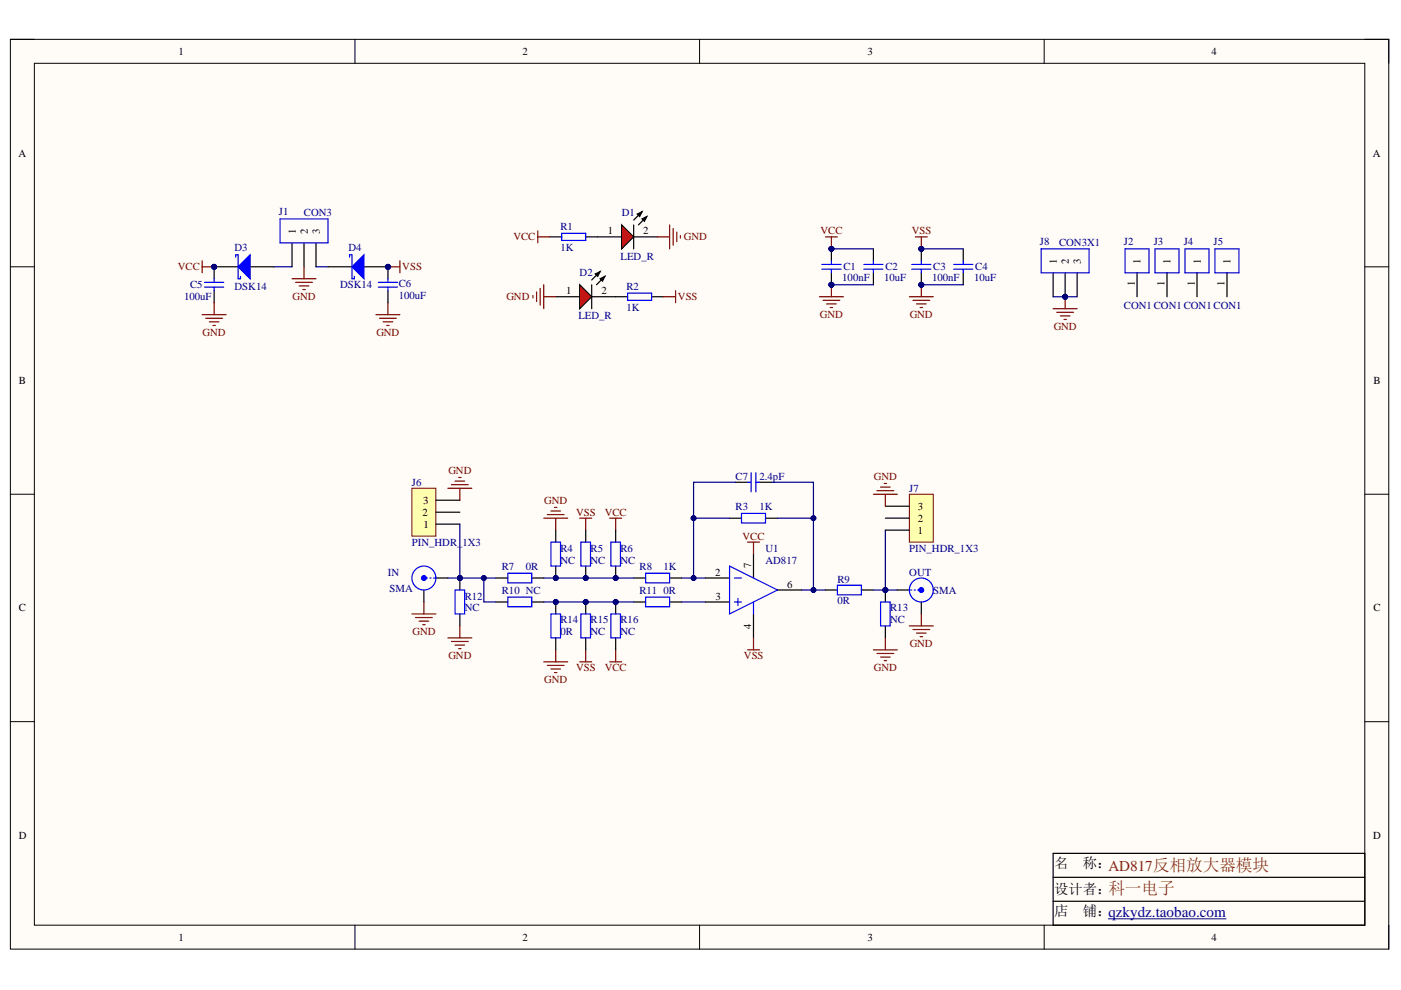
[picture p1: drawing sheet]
<svg xmlns="http://www.w3.org/2000/svg" width="297mm" height="210mm" viewBox="0 0 297 210" stroke-linecap="round" stroke-linejoin="round" font-family="sans-serif">
<defs><g id="words">
<g font-size="3.5" fill="#783f04">
<text x="244.4" y="184.6">反相放大器模块</text>
<text x="235" y="189.5">科一电子</text>
</g>
<g font-size="3">
<text x="223.5" y="184.1">名</text>
<text x="229.6" y="184.1">称：AD817</text>
<text x="223.5" y="189.5">设计者：</text>
<text x="223.5" y="194.3">店</text>
<text x="229.6" y="194.3">铺：qzkydz.taobao.com</text>
</g>
<g font-size="2.3">
<text x="37.8" y="11.6">1</text>
<text x="110.8" y="11.6">2</text>
<text x="183.9" y="11.6">3</text>
<text x="256.9" y="11.6">4</text>
<text x="3.9" y="33.2">A</text>
<text x="291.1" y="33.2">A</text>
<text x="62.7" y="49.7" transform="rotate(-90 62.7 49.7)">1</text>
<text x="65.2" y="49.7" transform="rotate(-90 65.2 49.7)">2</text>
<text x="67.8" y="49.7" transform="rotate(-90 67.8 49.7)">3</text>
<text x="128.9" y="49.7">1</text>
<text x="136.4" y="49.7">2</text>
<text x="224.1" y="56.1" transform="rotate(-90 224.1 56.1)">1</text>
<text x="226.6" y="56.1" transform="rotate(-90 226.6 56.1)">2</text>
<text x="229.2" y="56.1" transform="rotate(-90 229.2 56.1)">3</text>
<text x="241.8" y="56.1" transform="rotate(-90 241.8 56.1)">1</text>
<text x="248.2" y="56.1" transform="rotate(-90 248.2 56.1)">1</text>
<text x="254.6" y="56.1" transform="rotate(-90 254.6 56.1)">1</text>
<text x="260.9" y="56.1" transform="rotate(-90 260.9 56.1)">1</text>
<text x="120" y="62.4">1</text>
<text x="127.5" y="62.4">2</text>
<text x="240.6" y="60.7" transform="rotate(-90 240.6 60.7)">1</text>
<text x="246.9" y="60.7" transform="rotate(-90 246.9 60.7)">1</text>
<text x="253.3" y="60.7" transform="rotate(-90 253.3 60.7)">1</text>
<text x="259.6" y="60.7" transform="rotate(-90 259.6 60.7)">1</text>
<text x="4" y="81.4">B</text>
<text x="291.2" y="81.4">B</text>
<text x="89.7" y="106.8">3</text>
<text x="89.6" y="109.3">2</text>
<text x="89.8" y="111.9">1</text>
<text x="194.6" y="113.1">1</text>
<text x="194.6" y="110.6">2</text>
<text x="194.6" y="108.1">3</text>
<text x="151.6" y="122">2</text>
<text x="159.3" y="120.5" transform="rotate(-90 159.3 120.5)">7</text>
<text x="166.9" y="124.6">6</text>
<text x="4" y="129.7">C</text>
<text x="151.7" y="127.1">3</text>
<text x="291.2" y="129.7">C</text>
<text x="159.3" y="133.3" transform="rotate(-90 159.3 133.3)">4</text>
<text x="4" y="177.9">D</text>
<text x="291.1" y="177.9">D</text>
<text x="37.8" y="199.5">1</text>
<text x="110.8" y="199.5">2</text>
<text x="183.9" y="199.5">3</text>
<text x="256.9" y="199.5">4</text>
</g>
<g font-size="2.3" fill="#000080">
<text x="59.1" y="45.6">J1</text>
<text x="64.4" y="45.9">CON3</text>
<text x="131.8" y="45.9">D1</text>
<text x="49.7" y="53.2">D3</text>
<text x="73.9" y="53.2">D4</text>
<text x="118.8" y="48.7">R1</text>
<text x="118.8" y="53.2">1K</text>
<text x="220.5" y="52">J8</text>
<text x="224.5" y="52.2">CON3X1</text>
<text x="238.3" y="52">J2</text>
<text x="244.6" y="52">J3</text>
<text x="251" y="52">J4</text>
<text x="257.3" y="52">J5</text>
<text x="122.9" y="58.6">D2</text>
<text x="131.6" y="55">LED_R</text>
<text x="178.6" y="59.6">100nF</text>
<text x="178.8" y="57.3">C1</text>
<text x="187.5" y="59.6">10uF</text>
<text x="187.7" y="57.3">C2</text>
<text x="197.6" y="59.6">100nF</text>
<text x="197.9" y="57.3">C3</text>
<text x="206.5" y="59.6">10uF</text>
<text x="206.8" y="57.3">C4</text>
<text x="39" y="63.7">100uF</text>
<text x="40.3" y="61.1">C5</text>
<text x="49.7" y="61.4">DSK14</text>
<text x="72.1" y="61.1">DSK14</text>
<text x="84.5" y="60.9">C6</text>
<text x="84.5" y="63.4">100uF</text>
<text x="132.8" y="61.4">R2</text>
<text x="132.8" y="66">1K</text>
<text x="238.3" y="65.5">CON1 CON1 CON1 CON1</text>
<text x="122.6" y="67.7">LED_R</text>
<text x="156" y="101.7">C7</text>
<text x="161" y="101.7">2.4pF</text>
<text x="87.3" y="103">J6</text>
<text x="192.8" y="104.3">J7</text>
<text x="156" y="108.1">R3</text>
<text x="161" y="108.1">1K</text>
<text x="87.3" y="115.7">PIN_HDR_1X3</text>
<text x="118.8" y="117">R4</text>
<text x="118.8" y="119.5">NC</text>
<text x="125.2" y="117">R5</text>
<text x="125.2" y="119.5">NC</text>
<text x="131.6" y="117">R6</text>
<text x="131.6" y="119.5">NC</text>
<text x="162.3" y="117">U1</text>
<text x="162.3" y="119.5">AD817</text>
<text x="192.8" y="117">PIN_HDR_1X3</text>
<text x="82.2" y="122">IN</text>
<text x="82.6" y="125.6">SMA</text>
<text x="106.4" y="120.8">R7</text>
<text x="106.4" y="125.8">R10 NC</text>
<text x="111.5" y="120.8">0R</text>
<text x="135.6" y="120.8">R8</text>
<text x="135.6" y="125.8">R11</text>
<text x="140.7" y="120.8">1K</text>
<text x="140.7" y="125.8">0R</text>
<text x="177.6" y="123.6">R9</text>
<text x="192.8" y="122">OUT</text>
<text x="197.9" y="125.8">SMA</text>
<text x="98.5" y="127.1">R12</text>
<text x="98.5" y="129.7">NC</text>
<text x="177.6" y="128.1">0R</text>
<text x="188.7" y="129.7">R13</text>
<text x="118.8" y="132.2">R14</text>
<text x="118.8" y="134.7">0R</text>
<text x="125.2" y="132.2">R15</text>
<text x="125.2" y="134.7">NC</text>
<text x="131.6" y="132.2">R16</text>
<text x="131.6" y="134.7">NC</text>
<text x="188.7" y="132.2">NC</text>
</g>
<g font-size="2.3" fill="#800000">
<text x="108.8" y="51">VCC</text>
<text x="145" y="51">GND</text>
<text x="174" y="49.7">VCC</text>
<text x="193.3" y="49.7">VSS</text>
<text x="37.7" y="57.3">VCC</text>
<text x="85.3" y="57.3">VSS</text>
<text x="62" y="63.7">GND</text>
<text x="107.4" y="63.7">GND</text>
<text x="143.7" y="63.7">VSS</text>
<text x="43" y="71.3">GND</text>
<text x="79.8" y="71.3">GND</text>
<text x="173.8" y="67.5">GND</text>
<text x="192.9" y="67.5">GND</text>
<text x="223.4" y="70">GND</text>
<text x="95.1" y="100.5">GND</text>
<text x="185.3" y="101.7">GND</text>
<text x="115.4" y="106.8">GND</text>
<text x="122.1" y="109.3">VSS</text>
<text x="128.2" y="109.3">VCC</text>
<text x="157.4" y="114.4">VCC</text>
<text x="87.5" y="134.7">GND</text>
<text x="192.9" y="137.3">GND</text>
<text x="95.1" y="139.8">GND</text>
<text x="122.1" y="142.4">VSS</text>
<text x="128.2" y="142.4">VCC</text>
<text x="157.7" y="139.8">VSS</text>
<text x="185.3" y="142.4">GND</text>
<text x="115.4" y="144.9">GND</text>
</g>
</g></defs>
<path d="M2.2 8.3h292.2v192.9h-292.2z" fill-rule="evenodd" fill="#fffcf8"/>
<path d="M2.2 8.3h292.2v192.9h-292.2z" fill="none" stroke="#000" stroke-width=".21"/>
<path d="M7.3 13.4h282.1v182.8h-282.1z" fill-rule="evenodd" fill="#fffcf8"/>
<g fill="none" stroke="#000" stroke-width=".21">
<path d="M2.2 8.3h5.1M7.3 13.4h282.1v182.8h-282.1zM75.3 8.3v5.1M148.3 8.3v5.1M221.4 8.3v5.1M289.4 8.3h5v5.1M2.2 56.6h5.1M289.4 56.6h5M2.2 104.8h5.1M289.4 104.8h5M2.2 153h5.1M289.4 153h5"/>
<path d="M75.3 196.2v5M148.3 196.2v5M221.4 196.2v5M294.4 196.2v5"/>
</g>
<path d="M61.9 51.5v5.1M64.5 51.5v5.1M67 51.5v5.1M241.1 57.8v5.1" fill="none" stroke="#000" stroke-width=".25"/>
<path d="M59.4 46.4h10.1v5.1h-10.1zM238.5 52.8h5.1v5h-5.1z" fill="none" stroke="#00f" stroke-width=".25"/>
<path d="M61.9 59.1h5.1M62.7 59.9h3.5M64.5 56.6v2.5M63.4 60.6h2.1M64.2 61.4h.5M173.7 62.9h5.1M174.5 63.7h3.6M175.3 64.4h2M176 65.2h.5M176.3 60.4v2.5" fill="none" stroke="#800000" stroke-width=".25"/>
<circle cx="176.3" cy="60.4" r=".51" fill="#000080"/>
<circle cx="176.3" cy="60.4" r=".51" fill="none" stroke="#000080" stroke-width=".21"/>
<path d="M159.8 117.5v5.1M89.9 125.1v2.5M92.4 122.6h2.6M149.6 127.6h5.1M149.6 122.6h5.1M159.8 130.2v5M164.8 125.1h5.1" fill="none" stroke="#000" stroke-width=".25"/>
<path d="M154.7 120l10.1 5.1-10.1 5.1zM155.7 122.6h1.5M155.7 127.6h1.5M156.5 126.9v1.5M159.8 127.6v2.6" fill="none" stroke="#00f" stroke-width=".25"/>
<path d="M158.5 114.9h2.5M159.8 114.9v2.6M87.3 130.2h5.1M88.1 130.9h3.6M88.9 131.7h2M89.6 132.5h.5M89.9 127.6v2.6M158.5 137.8h2.5M159.8 135.2v2.6" fill="none" stroke="#800000" stroke-width=".25"/>
<circle cx="89.9" cy="122.6" r=".51" fill="#00f"/>
<g fill="none" stroke="#00f" stroke-width=".25">
<path d="M90.4 122.6h.2M91.1 122.6h.3M91.9 122.6h.3"/>
<circle cx="89.9" cy="122.6" r=".51"/>
<circle cx="89.9" cy="122.6" r="2.54"/>
</g>
<circle cx="176.3" cy="60.4" r=".51" fill="#000080"/>
<circle cx="176.3" cy="60.4" r=".51" fill="none" stroke="#000080" stroke-width=".21"/>
<circle cx="176.3" cy="52.8" r=".51" fill="#000080"/>
<circle cx="176.3" cy="52.8" r=".51" fill="none" stroke="#000080" stroke-width=".21"/>
<path d="M176.3 57.8v2.6" fill="none" stroke="#000" stroke-width=".25"/>
<circle cx="176.3" cy="60.4" r=".51" fill="#000080"/>
<circle cx="176.3" cy="60.4" r=".51" fill="none" stroke="#000080" stroke-width=".21"/>
<path d="M176.3 52.8v2.5" fill="none" stroke="#000" stroke-width=".25"/>
<circle cx="176.3" cy="52.8" r=".51" fill="#000080"/>
<circle cx="176.3" cy="52.8" r=".51" fill="none" stroke="#000080" stroke-width=".21"/>
<path d="M174.2 56.1h4.1M174.2 57.1h4.1M176.3 55.3v.8M176.3 57.1v.7" fill="none" stroke="#00f" stroke-width=".25"/>
<circle cx="97.5" cy="122.6" r=".51" fill="#000080"/>
<circle cx="97.5" cy="122.6" r=".51" fill="none" stroke="#000080" stroke-width=".21"/>
<path d="M97.5 122.6v2.5M97.5 130.2v2.5" fill="none" stroke="#000" stroke-width=".25"/>
<circle cx="97.5" cy="122.6" r=".51" fill="#000080"/>
<circle cx="97.5" cy="122.6" r=".51" fill="none" stroke="#000080" stroke-width=".21"/>
<path d="M96.5 125.1h2v5.1h-2z" fill="none" stroke="#00f" stroke-width=".25"/>
<g fill="none" stroke="#800000" stroke-width=".25">
<path d="M115.3 109.9h5.1M116 109.1h3.6M116.8 108.3h2M117.6 107.6h.5M117.8 109.9v2.5M122.9 109.9h2.6M124.2 109.9v2.5M129.3 109.9h2.5M130.5 109.9v2.5M95 135.2h5M95.7 136h3.6M96.5 136.8h2"/>
<path d="M97.2 137.5h.6M97.5 132.7v2.5M117.8 137.8v2.5M124.2 137.8v2.5M130.5 137.8v2.5M115.3 140.3h5.1M116 141.1h3.6M116.8 141.8h2M117.6 142.6h.5M122.9 140.3h2.6M129.3 140.3h2.5"/>
</g>
<path d="M190.3 125.1h2.5M195.3 127.6v2.6" fill="none" stroke="#000" stroke-width=".25"/>
<circle cx="195.3" cy="125.1" r=".51" fill="#00f"/>
<g fill="none" stroke="#00f" stroke-width=".25">
<path d="M193.1 125.1h.2M193.8 125.1h.3M194.6 125.1h.2"/>
<circle cx="195.3" cy="125.1" r="2.54"/>
<circle cx="195.3" cy="125.1" r=".51"/>
</g>
<path d="M175 50.2h2.5M176.3 50.2v2.6M185.2 137.8h5.1M185.9 138.6h3.6M186.7 139.3h2M187.7 135.2v2.6M192.8 132.7h5.1M193.6 133.5h3.5M194.3 134.2h2.1M195.1 135h.5M195.3 130.2v2.5M187.5 140.1h.5" fill="none" stroke="#800000" stroke-width=".25"/>
<circle cx="176.3" cy="52.8" r=".51" fill="#000080"/>
<circle cx="176.3" cy="52.8" r=".51" fill="none" stroke="#000080" stroke-width=".21"/>
<path d="M192.8 62.9h5.1M193.6 63.7h3.5M194.3 64.4h2.1M195.1 65.2h.5M195.3 60.4v2.5" fill="none" stroke="#800000" stroke-width=".25"/>
<circle cx="195.3" cy="60.4" r=".51" fill="#000080"/>
<circle cx="195.3" cy="60.4" r=".51" fill="none" stroke="#000080" stroke-width=".21"/>
<path d="M194.1 50.2h2.5M195.3 50.2v2.6" fill="none" stroke="#800000" stroke-width=".25"/>
<circle cx="195.3" cy="52.8" r=".51" fill="#000080"/>
<circle cx="195.3" cy="52.8" r=".51" fill="none" stroke="#000080" stroke-width=".21"/>
<path d="M42.9 55.3v2.5M42.9 56.6h2.5" fill="none" stroke="#800000" stroke-width=".25"/>
<circle cx="45.4" cy="56.6" r=".51" fill="#000080"/>
<circle cx="45.4" cy="56.6" r=".51" fill="none" stroke="#000080" stroke-width=".21"/>
<path d="M82.2 56.6h2.6M84.8 55.3v2.5" fill="none" stroke="#800000" stroke-width=".25"/>
<circle cx="82.2" cy="56.6" r=".51" fill="#000080"/>
<circle cx="82.2" cy="56.6" r=".51" fill="none" stroke="#000080" stroke-width=".21"/>
<circle cx="45.4" cy="56.6" r=".51" fill="#000080"/>
<circle cx="45.4" cy="56.6" r=".51" fill="none" stroke="#000080" stroke-width=".21"/>
<path d="M45.4 56.6v2.5M45.4 61.6v2.6" fill="none" stroke="#000" stroke-width=".25"/>
<circle cx="45.4" cy="56.6" r=".51" fill="#000080"/>
<circle cx="45.4" cy="56.6" r=".51" fill="none" stroke="#000080" stroke-width=".21"/>
<path d="M43.4 59.9h4M45.4 59.1v.8M43.4 60.9h4M45.4 60.9v.7" fill="none" stroke="#00f" stroke-width=".25"/>
<path d="M42.9 66.7h5M43.6 67.5h3.6M44.4 68.2h2M45.1 69h.6M45.4 64.2v2.5M79.7 66.7h5.1M80.5 67.5h3.5M81.2 68.2h2.1M82 69h.5M82.2 64.2v2.5" fill="none" stroke="#800000" stroke-width=".25"/>
<circle cx="82.2" cy="56.6" r=".51" fill="#000080"/>
<circle cx="82.2" cy="56.6" r=".51" fill="none" stroke="#000080" stroke-width=".21"/>
<path d="M82.2 56.6v2.5" fill="none" stroke="#000" stroke-width=".25"/>
<circle cx="82.2" cy="56.6" r=".51" fill="#000080"/>
<circle cx="82.2" cy="56.6" r=".51" fill="none" stroke="#000080" stroke-width=".21"/>
<path d="M185.2 52.8v2.5M185.2 57.8v2.6M82.2 61.6v2.6" fill="none" stroke="#000" stroke-width=".25"/>
<path d="M80.2 59.9h4.1M82.2 59.1v.8M183.1 56.1h4.1M183.1 57.1h4.1M185.2 55.3v.8M185.2 57.1v.7M80.2 60.9h4.1M82.2 60.9v.7" fill="none" stroke="#00f" stroke-width=".25"/>
<circle cx="195.3" cy="60.4" r=".51" fill="#000080"/>
<circle cx="195.3" cy="60.4" r=".51" fill="none" stroke="#000080" stroke-width=".21"/>
<circle cx="195.3" cy="52.8" r=".51" fill="#000080"/>
<circle cx="195.3" cy="52.8" r=".51" fill="none" stroke="#000080" stroke-width=".21"/>
<path d="M195.3 57.8v2.6" fill="none" stroke="#000" stroke-width=".25"/>
<circle cx="195.3" cy="60.4" r=".51" fill="#000080"/>
<circle cx="195.3" cy="60.4" r=".51" fill="none" stroke="#000080" stroke-width=".21"/>
<path d="M195.3 52.8v2.5" fill="none" stroke="#000" stroke-width=".25"/>
<circle cx="195.3" cy="52.8" r=".51" fill="#000080"/>
<circle cx="195.3" cy="52.8" r=".51" fill="none" stroke="#000080" stroke-width=".21"/>
<g fill="none" stroke="#00f" stroke-width=".25">
<path d="M193.3 56.1h4.1M193.3 57.1h4.1M195.3 55.3v.8M195.3 57.1v.7M202.2 56.1h4.1M202.2 57.1h4.1M204.2 55.3v.8M204.2 57.1v.7M158.5 102.3h.7M159.2 100.2v4.1M160.3 100.2v4.1M160.3 102.3h.7"/>
<path d="M107.7 121.5h5v2.1h-5zM107.7 126.6h5v2h-5z"/>
</g>
<path d="M204.2 52.8v2.5M204.2 57.8v2.6M155.9 102.3h2.6M161 102.3h2.6M105.1 122.6h2.6M105.1 127.6h2.6M112.7 122.6h2.6M112.7 127.6h2.6" fill="none" stroke="#000" stroke-width=".25"/>
<circle cx="117.8" cy="122.6" r=".51" fill="#000080"/>
<circle cx="117.8" cy="122.6" r=".51" fill="none" stroke="#000080" stroke-width=".21"/>
<path d="M117.8 112.4v2.5M117.8 120v2.6" fill="none" stroke="#000" stroke-width=".25"/>
<circle cx="117.8" cy="122.6" r=".51" fill="#000080"/>
<circle cx="117.8" cy="122.6" r=".51" fill="none" stroke="#000080" stroke-width=".21"/>
<path d="M116.8 114.9h2v5.1h-2z" fill="none" stroke="#00f" stroke-width=".25"/>
<circle cx="124.2" cy="122.6" r=".51" fill="#000080"/>
<circle cx="124.2" cy="122.6" r=".51" fill="none" stroke="#000080" stroke-width=".21"/>
<path d="M124.2 120v2.6" fill="none" stroke="#000" stroke-width=".25"/>
<circle cx="124.2" cy="122.6" r=".51" fill="#000080"/>
<circle cx="124.2" cy="122.6" r=".51" fill="none" stroke="#000080" stroke-width=".21"/>
<path d="M124.2 112.4v2.5" fill="none" stroke="#000" stroke-width=".25"/>
<path d="M123.2 114.9h2v5.1h-2z" fill="none" stroke="#00f" stroke-width=".25"/>
<circle cx="130.5" cy="122.6" r=".51" fill="#000080"/>
<circle cx="130.5" cy="122.6" r=".51" fill="none" stroke="#000080" stroke-width=".21"/>
<path d="M130.5 120v2.6" fill="none" stroke="#000" stroke-width=".25"/>
<circle cx="130.5" cy="122.6" r=".51" fill="#000080"/>
<circle cx="130.5" cy="122.6" r=".51" fill="none" stroke="#000080" stroke-width=".21"/>
<path d="M130.5 112.4v2.5" fill="none" stroke="#000" stroke-width=".25"/>
<path d="M129.5 114.9h2.1v5.1h-2.1z" fill="none" stroke="#00f" stroke-width=".25"/>
<circle cx="117.8" cy="127.6" r=".51" fill="#000080"/>
<circle cx="117.8" cy="127.6" r=".51" fill="none" stroke="#000080" stroke-width=".21"/>
<path d="M117.8 127.6v2.6M117.8 135.2v2.6" fill="none" stroke="#000" stroke-width=".25"/>
<circle cx="117.8" cy="127.6" r=".51" fill="#000080"/>
<circle cx="117.8" cy="127.6" r=".51" fill="none" stroke="#000080" stroke-width=".21"/>
<path d="M116.8 130.2h2v5h-2z" fill="none" stroke="#00f" stroke-width=".25"/>
<circle cx="124.2" cy="127.6" r=".51" fill="#000080"/>
<circle cx="124.2" cy="127.6" r=".51" fill="none" stroke="#000080" stroke-width=".21"/>
<path d="M124.2 127.6v2.6M124.2 135.2v2.6" fill="none" stroke="#000" stroke-width=".25"/>
<circle cx="124.2" cy="127.6" r=".51" fill="#000080"/>
<circle cx="124.2" cy="127.6" r=".51" fill="none" stroke="#000080" stroke-width=".21"/>
<path d="M123.2 130.2h2v5h-2z" fill="none" stroke="#00f" stroke-width=".25"/>
<circle cx="130.5" cy="127.6" r=".51" fill="#000080"/>
<circle cx="130.5" cy="127.6" r=".51" fill="none" stroke="#000080" stroke-width=".21"/>
<path d="M130.5 127.6v2.6M130.5 135.2v2.6" fill="none" stroke="#000" stroke-width=".25"/>
<circle cx="130.5" cy="127.6" r=".51" fill="#000080"/>
<circle cx="130.5" cy="127.6" r=".51" fill="none" stroke="#000080" stroke-width=".21"/>
<path d="M157.2 108.8h5.1v2.1h-5.1zM129.5 130.2h2.1v5h-2.1zM136.9 121.5h5.1v2.1h-5.1zM136.9 126.6h5.1v2h-5.1z" fill="none" stroke="#00f" stroke-width=".25"/>
<path d="M154.7 109.9h2.5M162.3 109.9h2.5M134.3 122.6h2.6M134.3 127.6h2.6M142 122.6h2.5M142 127.6h2.5" fill="none" stroke="#000" stroke-width=".25"/>
<circle cx="187.7" cy="125.1" r=".51" fill="#000080"/>
<circle cx="187.7" cy="125.1" r=".51" fill="none" stroke="#000080" stroke-width=".21"/>
<path d="M187.7 125.1v2.5M187.7 132.7v2.5" fill="none" stroke="#000" stroke-width=".25"/>
<circle cx="187.7" cy="125.1" r=".51" fill="#000080"/>
<circle cx="187.7" cy="125.1" r=".51" fill="none" stroke="#000080" stroke-width=".21"/>
<path d="M177.5 124.1h5.1v2h-5.1zM186.7 127.6h2v5.1h-2z" fill="none" stroke="#00f" stroke-width=".25"/>
<path d="M126.7 50.2h5.1M134.3 50.2h5.1M175 125.1h2.5M182.6 125.1h2.6" fill="none" stroke="#000" stroke-width=".25"/>
<path d="M131.8 47.7l2.5 2.5-2.5 2.6z" fill="#f00"/>
<path d="M116.6 50.2h2.5M124.2 50.2h2.5M131.8 47.7l2.5 2.5-2.5 2.6zM134.3 47.7v5.1M135.1 45.4l1-.5-.5 1zM136.1 46.4l1-.5-.5 1zM136.1 44.9l-1.8 1.8M137.1 45.9l-1.7 1.8M117.8 62.9h5.1M125.5 62.9h5" fill="none" stroke="#000" stroke-width=".25"/>
<path d="M135.1 45.4l1-.5-.5 1zM136.1 46.4l1-.5-.5 1z" fill="#000"/>
<path d="M119.1 49.5h5.1v1.5h-5.1z" fill="none" stroke="#00f" stroke-width=".25"/>
<path d="M114 49v2.5M114 50.2h2.6M139.4 50.2h2.6M142 47.7v5.1M142.7 48.4v3.6M143.5 49.2v2M144.3 50v.5" fill="none" stroke="#800000" stroke-width=".25"/>
<path d="M122.9 60.4l2.6 2.5-2.6 2.5z" fill="#f00"/>
<path d="M126.2 58.1l1-.5-.5 1zM127.2 59.1l1-.5-.5 1zM127.2 57.6l-1.7 1.8M128.2 58.6l-1.7 1.8M122.9 60.4l2.6 2.5-2.6 2.5zM125.5 60.4v5M130.5 62.9h2.6M138.2 62.9h2.5" fill="none" stroke="#000" stroke-width=".25"/>
<path d="M126.2 58.1l1-.5-.5 1zM127.2 59.1l1-.5-.5 1z" fill="#000"/>
<path d="M133.1 62.1h5.1v1.6h-5.1z" fill="none" stroke="#00f" stroke-width=".25"/>
<path d="M113 62.7v.5M113.8 61.9v2M114.5 61.1v3.6M115.3 60.4v5M115.3 62.9h2.5M140.7 62.9h2.5M143.2 61.6v2.6" fill="none" stroke="#800000" stroke-width=".25"/>
<circle cx="225.8" cy="62.9" r=".51" fill="#000080"/>
<circle cx="225.8" cy="62.9" r=".51" fill="none" stroke="#000080" stroke-width=".21"/>
<path d="M223.3 57.8v5.1M225.8 57.8v5.1" fill="none" stroke="#000" stroke-width=".25"/>
<circle cx="225.8" cy="62.9" r=".51" fill="#000080"/>
<circle cx="225.8" cy="62.9" r=".51" fill="none" stroke="#000080" stroke-width=".21"/>
<path d="M228.4 57.8v5.1" fill="none" stroke="#000" stroke-width=".25"/>
<path d="M220.8 52.8h10.1v5h-10.1z" fill="none" stroke="#00f" stroke-width=".25"/>
<path d="M223.3 65.5h5.1M224 66.2h3.6M224.8 67h2.1M225.6 67.7h.5M225.8 62.9v2.6" fill="none" stroke="#800000" stroke-width=".25"/>
<circle cx="225.8" cy="62.9" r=".51" fill="#000080"/>
<circle cx="225.8" cy="62.9" r=".51" fill="none" stroke="#000080" stroke-width=".21"/>
<path d="M115.3 122.6h19" fill="none" stroke="#000080" stroke-width=".25"/>
<circle cx="117.8" cy="122.6" r=".51" fill="#000080"/>
<circle cx="117.8" cy="122.6" r=".51" fill="none" stroke="#000080" stroke-width=".21"/>
<circle cx="124.2" cy="122.6" r=".51" fill="#000080"/>
<circle cx="124.2" cy="122.6" r=".51" fill="none" stroke="#000080" stroke-width=".21"/>
<circle cx="130.5" cy="122.6" r=".51" fill="#000080"/>
<circle cx="130.5" cy="122.6" r=".51" fill="none" stroke="#000080" stroke-width=".21"/>
<path d="M115.3 127.6h19" fill="none" stroke="#000080" stroke-width=".25"/>
<circle cx="117.8" cy="127.6" r=".51" fill="#000080"/>
<circle cx="117.8" cy="127.6" r=".51" fill="none" stroke="#000080" stroke-width=".21"/>
<circle cx="124.2" cy="127.6" r=".51" fill="#000080"/>
<circle cx="124.2" cy="127.6" r=".51" fill="none" stroke="#000080" stroke-width=".21"/>
<circle cx="130.5" cy="127.6" r=".51" fill="#000080"/>
<circle cx="130.5" cy="127.6" r=".51" fill="none" stroke="#000080" stroke-width=".21"/>
<path d="M144.5 122.6h5.1" fill="none" stroke="#000080" stroke-width=".25"/>
<circle cx="147" cy="122.6" r=".51" fill="#000080"/>
<circle cx="147" cy="122.6" r=".51" fill="none" stroke="#000080" stroke-width=".21"/>
<path d="M155.9 102.3h-8.9v7.6M144.5 127.6h5.1" fill="none" stroke="#000080" stroke-width=".25"/>
<circle cx="147.1" cy="109.9" r=".51" fill="#000080"/>
<circle cx="147.1" cy="109.9" r=".51" fill="none" stroke="#000080" stroke-width=".21"/>
<path d="M163.6 102.3h8.9v7.6" fill="none" stroke="#000080" stroke-width=".25"/>
<circle cx="172.5" cy="109.9" r=".51" fill="#000080"/>
<circle cx="172.5" cy="109.9" r=".51" fill="none" stroke="#000080" stroke-width=".21"/>
<path d="M58.1 56.6h3.8M67 56.6h2.5M176.3 52.8h8.9" fill="none" stroke="#000080" stroke-width=".25"/>
<circle cx="176.3" cy="52.8" r=".51" fill="#000080"/>
<circle cx="176.3" cy="52.8" r=".51" fill="none" stroke="#000080" stroke-width=".21"/>
<path d="M176.3 60.4h8.9" fill="none" stroke="#000080" stroke-width=".25"/>
<circle cx="176.3" cy="60.4" r=".51" fill="#000080"/>
<circle cx="176.3" cy="60.4" r=".51" fill="none" stroke="#000080" stroke-width=".21"/>
<path d="M195.3 52.8h8.9" fill="none" stroke="#000080" stroke-width=".25"/>
<circle cx="195.3" cy="52.8" r=".51" fill="#000080"/>
<circle cx="195.3" cy="52.8" r=".51" fill="none" stroke="#000080" stroke-width=".21"/>
<path d="M195.3 60.4h8.9" fill="none" stroke="#000080" stroke-width=".25"/>
<circle cx="195.3" cy="60.4" r=".51" fill="#000080"/>
<circle cx="195.3" cy="60.4" r=".51" fill="none" stroke="#000080" stroke-width=".21"/>
<path d="M97.5 122.6h7.6" fill="none" stroke="#000080" stroke-width=".25"/>
<circle cx="102.6" cy="122.6" r=".51" fill="#000080"/>
<circle cx="102.6" cy="122.6" r=".51" fill="none" stroke="#000080" stroke-width=".21"/>
<circle cx="97.5" cy="122.6" r=".51" fill="#000080"/>
<circle cx="97.5" cy="122.6" r=".51" fill="none" stroke="#000080" stroke-width=".21"/>
<path d="M102.6 122.6v5h2.5" fill="none" stroke="#000080" stroke-width=".25"/>
<circle cx="102.6" cy="122.6" r=".51" fill="#000080"/>
<circle cx="102.6" cy="122.6" r=".51" fill="none" stroke="#000080" stroke-width=".21"/>
<path d="M154.7 109.9h-7.7v12.7" fill="none" stroke="#000080" stroke-width=".25"/>
<circle cx="147.1" cy="109.9" r=".51" fill="#000080"/>
<circle cx="147.1" cy="109.9" r=".51" fill="none" stroke="#000080" stroke-width=".21"/>
<circle cx="147" cy="122.6" r=".51" fill="#000080"/>
<circle cx="147" cy="122.6" r=".51" fill="none" stroke="#000080" stroke-width=".21"/>
<path d="M164.8 109.9h7.7v15.2h-2.6" fill="none" stroke="#000080" stroke-width=".25"/>
<circle cx="172.5" cy="109.9" r=".51" fill="#000080"/>
<circle cx="172.5" cy="109.9" r=".51" fill="none" stroke="#000080" stroke-width=".21"/>
<circle cx="172.5" cy="125.1" r=".51" fill="#000080"/>
<circle cx="172.5" cy="125.1" r=".51" fill="none" stroke="#000080" stroke-width=".21"/>
<path d="M172.5 125.1h2.5" fill="none" stroke="#000080" stroke-width=".25"/>
<circle cx="172.5" cy="125.1" r=".51" fill="#000080"/>
<circle cx="172.5" cy="125.1" r=".51" fill="none" stroke="#000080" stroke-width=".21"/>
<path d="M187.7 125.1h2.6" fill="none" stroke="#000080" stroke-width=".25"/>
<circle cx="187.7" cy="125.1" r=".51" fill="#000080"/>
<circle cx="187.7" cy="125.1" r=".51" fill="none" stroke="#000080" stroke-width=".21"/>
<path d="M187.7 112.4v12.7h-2.5" fill="none" stroke="#000080" stroke-width=".25"/>
<circle cx="187.7" cy="125.1" r=".51" fill="#000080"/>
<circle cx="187.7" cy="125.1" r=".51" fill="none" stroke="#000080" stroke-width=".21"/>
<path d="M223.3 62.9h5.1" fill="none" stroke="#000080" stroke-width=".25"/>
<circle cx="225.8" cy="62.9" r=".51" fill="#000080"/>
<circle cx="225.8" cy="62.9" r=".51" fill="none" stroke="#000080" stroke-width=".21"/>
<path d="M247.4 57.8v5.1M253.8 57.8v5.1M260.1 57.8v5.1" fill="none" stroke="#000" stroke-width=".25"/>
<path d="M244.9 52.8h5.1v5h-5.1zM251.2 52.8h5.1v5h-5.1zM257.6 52.8h5.1v5h-5.1z" fill="none" stroke="#00f" stroke-width=".25"/>
<circle cx="45.4" cy="56.6" r=".51" fill="#000080"/>
<circle cx="45.4" cy="56.6" r=".51" fill="none" stroke="#000080" stroke-width=".21"/>
<path d="M45.4 56.6h5.1M53 56.6h5.1" fill="none" stroke="#000" stroke-width=".25"/>
<circle cx="45.4" cy="56.6" r=".51" fill="#000080"/>
<circle cx="45.4" cy="56.6" r=".51" fill="none" stroke="#000080" stroke-width=".21"/>
<path d="M50.5 56.6l2.5-2.6v5.1z" fill="#00f"/>
<path d="M50 54.5v-.5h.5v5.1h.5v-.5M50.5 56.6l2.5-2.6v5.1z" fill="none" stroke="#00f" stroke-width=".25"/>
<circle cx="82.2" cy="56.6" r=".51" fill="#000080"/>
<circle cx="82.2" cy="56.6" r=".51" fill="none" stroke="#000080" stroke-width=".21"/>
<path d="M77.2 56.6h5" fill="none" stroke="#000" stroke-width=".25"/>
<circle cx="82.2" cy="56.6" r=".51" fill="#000080"/>
<circle cx="82.2" cy="56.6" r=".51" fill="none" stroke="#000080" stroke-width=".21"/>
<path d="M69.5 56.6h5.1" fill="none" stroke="#000" stroke-width=".25"/>
<path d="M74.6 56.6l2.6-2.6v5.1z" fill="#00f"/>
<path d="M74.1 54.5v-.5h.5v5.1h.5v-.5M74.6 56.6l2.6-2.6v5.1z" fill="none" stroke="#00f" stroke-width=".25"/>
<path d="M87.3 103.5h5.1v10.2h-5.1z" fill-rule="evenodd" fill="#ffffb0"/>
<path d="M87.3 103.5h5.1v10.2h-5.1z" fill="none" stroke="#800000" stroke-width=".21"/>
<path d="M92.4 111.1h5.1M92.4 108.6h5.1M92.4 106.1h5.1" fill="none" stroke="#000" stroke-width=".25"/>
<path d="M192.8 104.8h5.1v10.1h-5.1z" fill-rule="evenodd" fill="#ffffb0"/>
<path d="M192.8 104.8h5.1v10.1h-5.1z" fill="none" stroke="#800000" stroke-width=".21"/>
<path d="M187.7 112.4h5.1M187.7 109.9h5.1M187.7 107.3h5.1" fill="none" stroke="#000" stroke-width=".25"/>
<path d="M97.5 111.1v11.5h-2.5" fill="none" stroke="#000080" stroke-width=".25"/>
<circle cx="97.5" cy="122.6" r=".51" fill="#000080"/>
<g fill="none" stroke="#000080" stroke-width=".21">
<path d="M235 194.8h25"/>
<circle cx="97.5" cy="122.6" r=".51"/>
</g>
<path d="M95 103.5h5M95.7 102.8h3.6M96.5 102h2M97.2 101.2h.6M97.5 103.5v2.6M185.2 104.8h5.1M185.9 104h3.6M186.7 103.3h2M187.5 102.5h.5M187.7 104.8v2.5" fill="none" stroke="#800000" stroke-width=".25"/>
<path d="M223.3 180.9h66.1v15.3h-66.1zM223.3 186h66.1M223.3 191.1h66.1" fill="none" stroke="#000" stroke-width=".25"/>
<use href="#words"/>
</svg>
